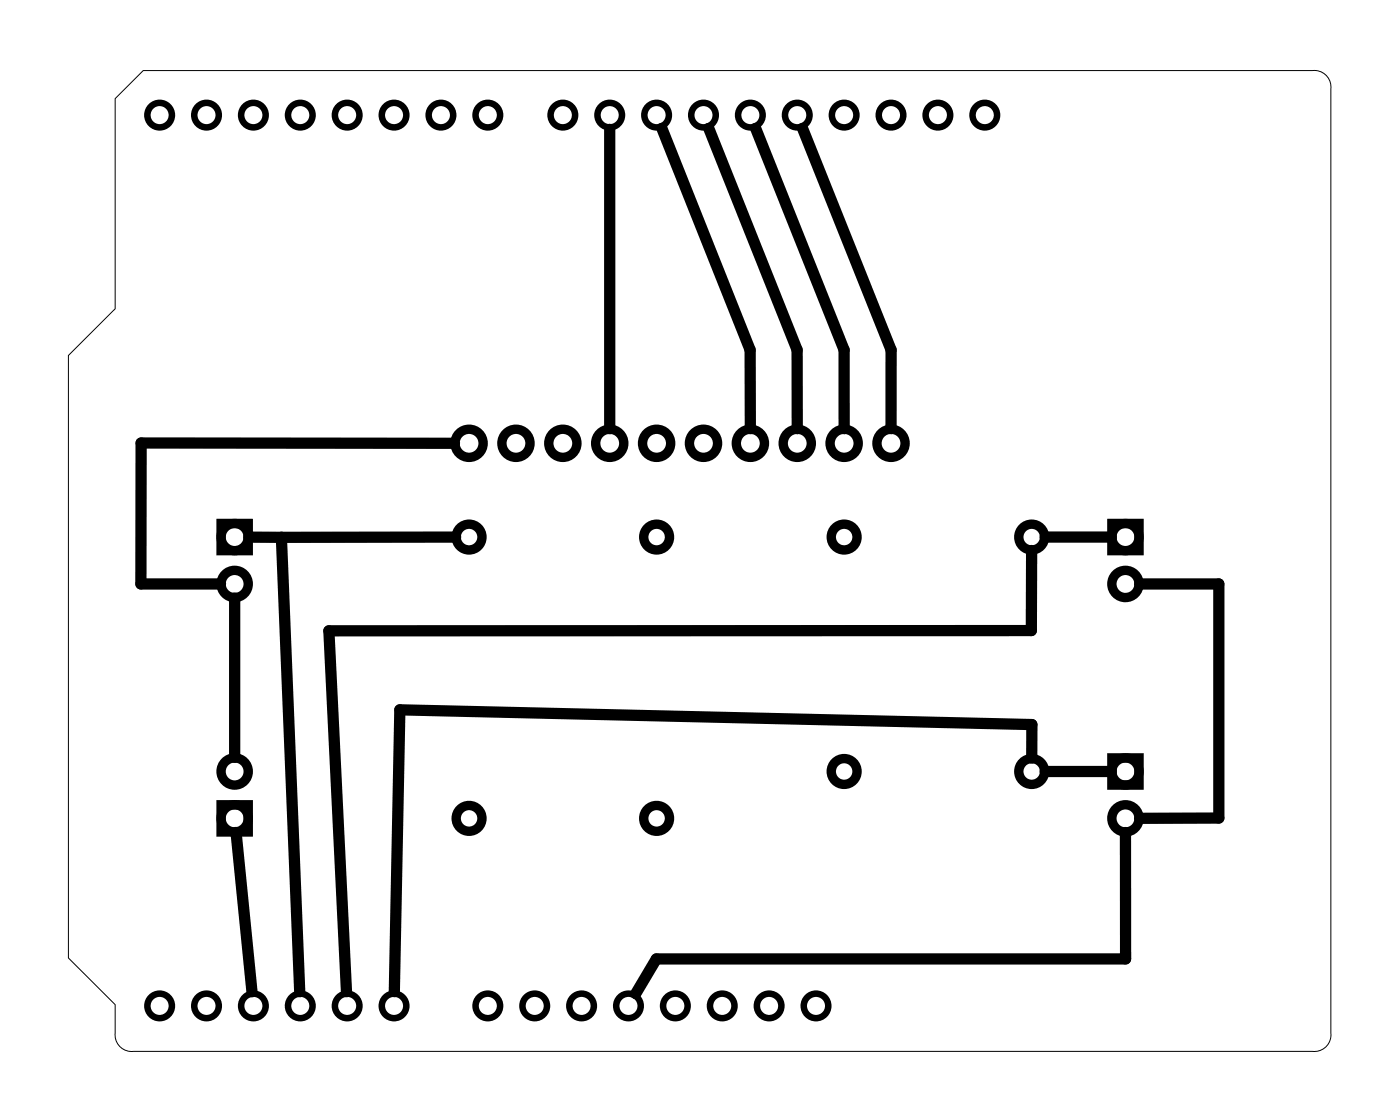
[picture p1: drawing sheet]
<svg xmlns="http://www.w3.org/2000/svg" width="76mm" height="61mm" viewBox="0 0 76 61" stroke-linecap="round" stroke-linejoin="round" font-family="sans-serif">
<path d="M6.2 5.3l1.6-1.5h63.3a.9 .9 0 0 1 1 1v51.2a.9 .9 0 0 1-1 1h-63.9a.9 .9 0 0 1-1-1v-1.6l-2.5-2.5v-32.6l2.5-2.6z" fill="none" stroke="#000" stroke-width=".05"/>
<g fill="none" stroke="#000" stroke-width=".51">
<path d="M12 28.4h1.4v1.4h-1.4zM60.2 28.4h1.5v1.4h-1.5zM12 43.6h1.4v1.5h-1.4zM60.2 41.1h1.5v1.4h-1.5z"/>
<circle cx="12.7" cy="29.1" r=".74"/>
<circle cx="12.7" cy="31.6" r=".74"/>
<circle cx="25.4" cy="29.1" r=".7"/>
<circle cx="25.4" cy="24" r=".76"/>
<circle cx="28" cy="24" r=".76"/>
<circle cx="30.5" cy="24" r=".76"/>
<circle cx="33" cy="24" r=".76"/>
<circle cx="35.6" cy="29.1" r=".7"/>
<circle cx="35.6" cy="24" r=".76"/>
<circle cx="38.1" cy="24" r=".76"/>
<circle cx="40.7" cy="24" r=".76"/>
<circle cx="43.2" cy="24" r=".76"/>
<circle cx="45.7" cy="24" r=".76"/>
<circle cx="45.7" cy="29.1" r=".7"/>
<circle cx="48.3" cy="24" r=".76"/>
<circle cx="55.9" cy="29.1" r=".7"/>
<circle cx="61" cy="29.1" r=".74"/>
<circle cx="61" cy="31.6" r=".74"/>
<circle cx="12.7" cy="41.8" r=".74"/>
<circle cx="12.7" cy="44.3" r=".74"/>
<circle cx="25.4" cy="44.3" r=".7"/>
<circle cx="35.6" cy="44.3" r=".7"/>
<circle cx="45.7" cy="41.8" r=".7"/>
<circle cx="55.9" cy="41.8" r=".7"/>
<circle cx="61" cy="41.8" r=".74"/>
<circle cx="61" cy="44.3" r=".74"/>
</g>
<g fill="none" stroke="#000" stroke-width=".35">
<circle cx="8.6" cy="6.2" r=".66"/>
<circle cx="11.2" cy="6.2" r=".66"/>
<circle cx="13.7" cy="6.2" r=".66"/>
<circle cx="16.3" cy="6.2" r=".66"/>
<circle cx="18.8" cy="6.2" r=".66"/>
<circle cx="21.3" cy="6.2" r=".66"/>
<circle cx="23.9" cy="6.2" r=".66"/>
<circle cx="26.4" cy="6.2" r=".66"/>
<circle cx="30.5" cy="6.2" r=".66"/>
<circle cx="33" cy="6.2" r=".66"/>
<circle cx="35.6" cy="6.2" r=".66"/>
<circle cx="38.1" cy="6.2" r=".66"/>
<circle cx="40.7" cy="6.2" r=".66"/>
<circle cx="43.2" cy="6.2" r=".66"/>
<circle cx="45.7" cy="6.2" r=".66"/>
<circle cx="48.3" cy="6.2" r=".66"/>
<circle cx="50.8" cy="6.2" r=".66"/>
<circle cx="53.4" cy="6.2" r=".66"/>
<circle cx="8.6" cy="54.5" r=".66"/>
<circle cx="11.2" cy="54.5" r=".66"/>
<circle cx="13.7" cy="54.5" r=".66"/>
<circle cx="16.3" cy="54.5" r=".66"/>
<circle cx="18.8" cy="54.5" r=".66"/>
<circle cx="21.3" cy="54.5" r=".66"/>
<circle cx="26.4" cy="54.5" r=".66"/>
<circle cx="29" cy="54.5" r=".66"/>
<circle cx="31.5" cy="54.5" r=".66"/>
<circle cx="34" cy="54.5" r=".66"/>
<circle cx="36.6" cy="54.5" r=".66"/>
<circle cx="39.1" cy="54.5" r=".66"/>
<circle cx="41.7" cy="54.5" r=".66"/>
<circle cx="44.2" cy="54.5" r=".66"/>
</g>
<g fill="none" stroke="#000" stroke-width=".61">
<path d="M33 7v16.2M35.9 7l4.7 12 .1 4.2M38.4 7l4.8 12v4.2M40.9 7l4.8 12v4.2M43.5 7l4.8 12v4.2M12.7 32.4v8.6M13.5 29.1h1.7M15.2 29.1l1 24.6M24.6 24h-17v7.6h4.3M24.7 29.1h-9.5M55.9 29.8v4.4h-38.1l1 19.5M56.6 29.1h3.6"/>
<path d="M61.7 31.6h4.3v12.7h-4.3M12.8 45.1l.9 8.6M55.9 41.1v-1.8l-34.2-.8-.3 15.2M56.6 41.8h3.6M61 45.1v6.9h-25.4l-1.2 1.8"/>
</g>
</svg>
